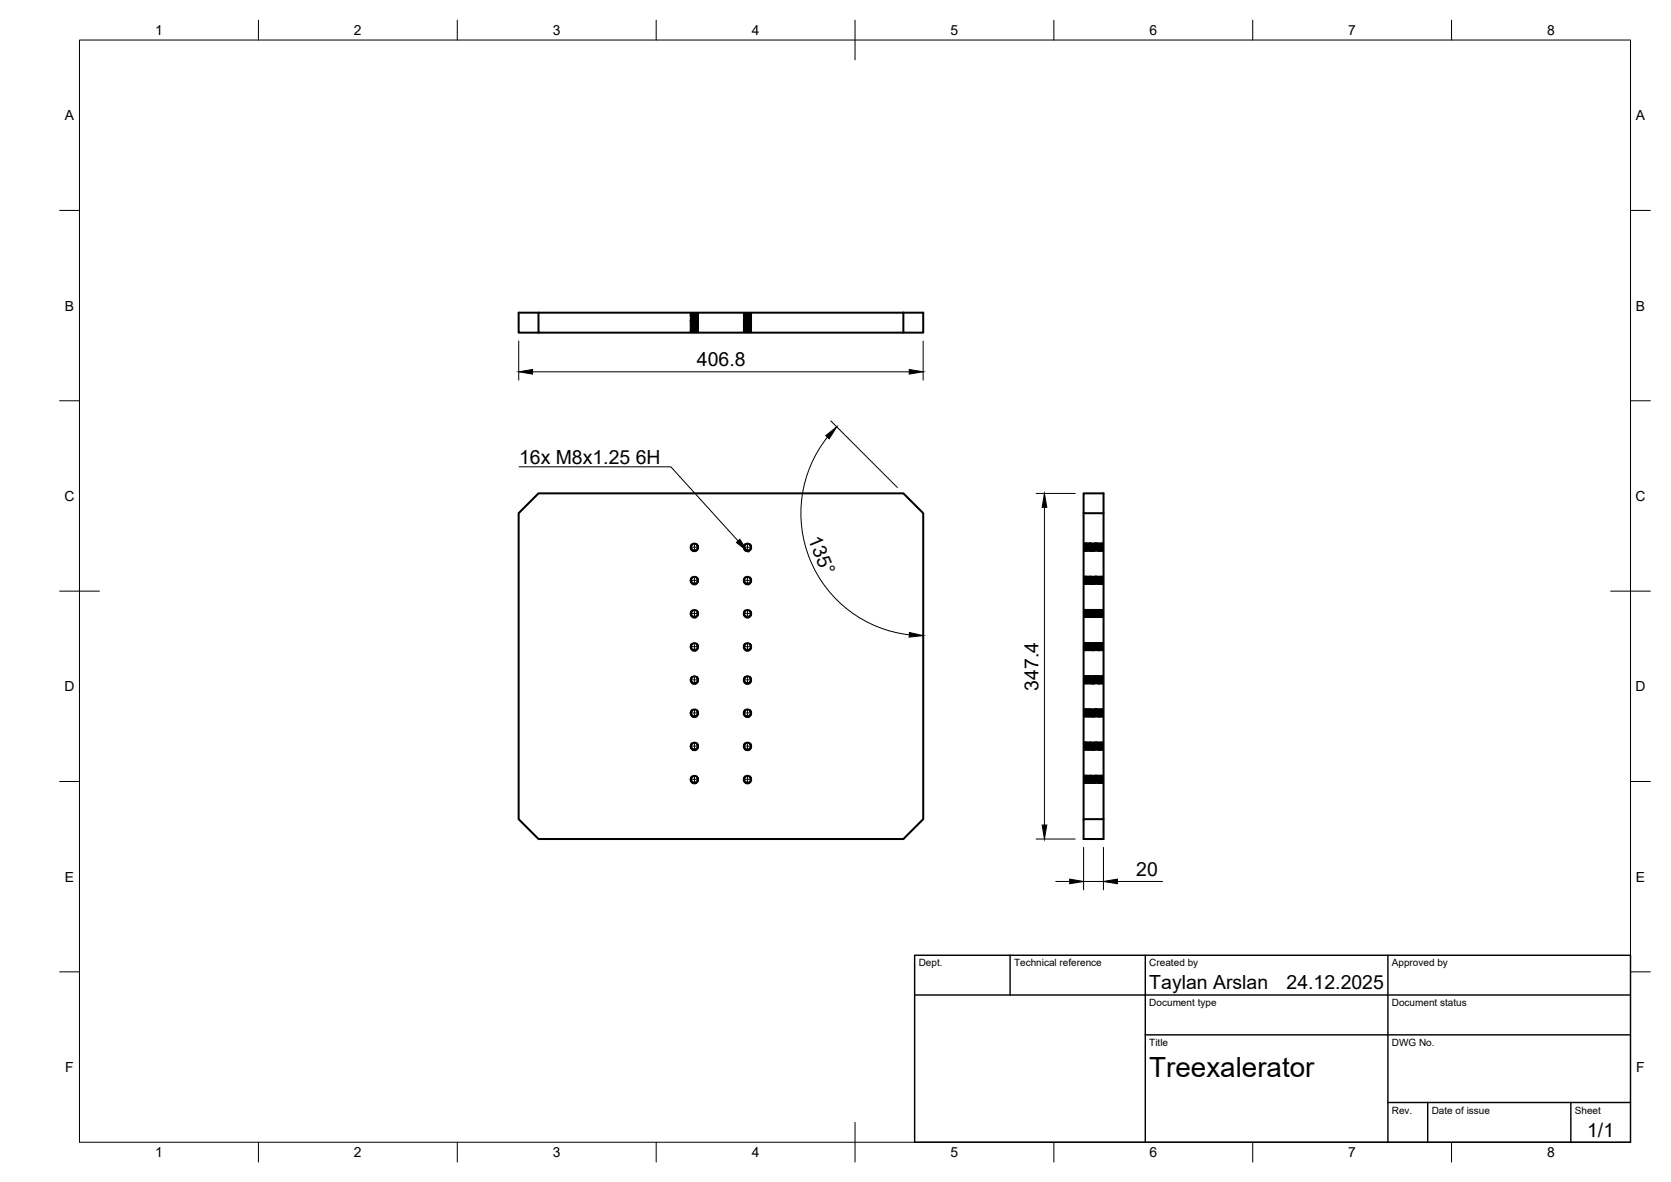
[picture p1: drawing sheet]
<svg xmlns="http://www.w3.org/2000/svg" width="420mm" height="297mm" viewBox="0 0 420 297" stroke-linecap="round" stroke-linejoin="round" font-family="sans-serif">
<defs><g id="words">
<text font-size="7" x="289" y="270.6">Treexalerator</text>
<g font-size="4.9">
<text x="175.2" y="92">406.8</text>
<text x="130.5" y="116.6">16x M8x1.25</text>
<text x="159.9" y="116.6">6H</text>
<text x="203.1" y="135.4" transform="rotate(68 203.1 135.4)">135°</text>
<text x="261.2" y="173.5" transform="rotate(-90 261.2 173.5)">347.4</text>
<text x="285.7" y="220.1">20</text>
<text x="289" y="248.5">Taylan Arslan</text>
<text x="323.5" y="248.5">24.12.2025</text>
<text x="399.1" y="285.7">1/1</text>
</g>
<g font-size="3.5">
<text x="39" y="8.8">1</text>
<text x="89" y="8.8">2</text>
<text x="139" y="8.8">3</text>
<text x="189" y="8.8">4</text>
<text x="239" y="8.8">5</text>
<text x="289" y="8.8">6</text>
<text x="339" y="8.8">7</text>
<text x="389" y="8.8">8</text>
<text x="16.3" y="30.2">A</text>
<text x="411.3" y="30.2">A</text>
<text x="16.3" y="78">B</text>
<text x="411.3" y="78">B</text>
<text x="16.2" y="125.9">C</text>
<text x="411.2" y="125.9">C</text>
<text x="16.2" y="173.7">D</text>
<text x="411.2" y="173.7">D</text>
<text x="16.3" y="221.6">E</text>
<text x="411.3" y="221.6">E</text>
<text x="16.4" y="269.4">F</text>
<text x="411.4" y="269.4">F</text>
<text x="39" y="290.8">1</text>
<text x="89" y="290.8">2</text>
<text x="139" y="290.8">3</text>
<text x="189" y="290.8">4</text>
<text x="239" y="290.8">5</text>
<text x="289" y="290.8">6</text>
<text x="339" y="290.8">7</text>
<text x="389" y="290.8">8</text>
</g>
<g font-size="2.5">
<text x="231" y="242.9">Dept.</text>
<text x="255" y="242.9">Technical reference</text>
<text x="289" y="242.9">Created by</text>
<text x="350" y="242.9">Approved by</text>
<text x="289" y="252.8">Document type</text>
<text x="350" y="252.8">Document status</text>
<text x="289" y="262.9">Title</text>
<text x="350" y="262.9">DWG No.</text>
<text x="350" y="279.9">Rev.</text>
<text x="360" y="279.9">Date of issue</text>
<text x="396" y="279.9">Sheet</text>
</g>
</g></defs>
<!-- layer: Visible -->
<g fill="none" stroke="#000" stroke-width=".51">
<path d="M135.4 78.6v5h91.7M227.1 78.6h-96.7v5h5M227.1 78.6h5v5h-5zM130.4 129l5-5h91.7l5 5v76.9l-5 4.9h-91.7l-5-4.9zM173.9 136.9l-.2 .9 .6 .7M173.9 136.9l-.1 .8 .2 .4 .5 .2h.4l.4-.4 .2-.4-.3-.6M175.2 136.9l.3 .6-.1 .5a.9 .9 0 0 1-1.1 .5M175.3 136.9l-.7-.3-.6 .3M187.3 136.9l-.3 .5 .1 .5a.92 .92 0 0 0 1.6 .2l.2-.5-.3-.7M187.3 136.9l-.2 .5 .1 .5 .6 .4h.5l.4-.5 .1-.4-.2-.5M188.6 136.9l-.7-.3-.6 .3M272.5 129v76.9"/>
<path d="M277.5 129h-5v-5h5v86.8h-5v-4.9h5M173.9 145.3l-.2 .8 .6 .7M173.9 145.3l-.1 .4v.5l.7 .5 .4-.1 .4-.4 .2-.4-.3-.5M174.3 146.8h.6M174.3 155.1a.93 .93 0 0 0 1.2-1l-.3-.5 .3 .6-.2 .5-.4 .2-.5 .1-.6-.5v-.5l.1-.4-.2 .8 .6 .8M175.2 145.3l.3 .4v.5l-.6 .6M175.3 145.3l-.7-.3-.6 .3M175.3 153.6l-.7-.3-.6 .3M187.2 153.7l-.1 .7 .4 .5 .6 .1 .5-.3 .2-.3-.2-.8 .2 .5v.6a.89 .89 0 0 1-.8 .5 .89 .89 0 0 1-.8-.5l-.2-.5zM187.3 145.3l-.3 .8 .3 .5 .4 .2M187.3 145.3l-.2 .5 .1 .4 .6 .5 .5-.1 .4-.4 .1-.5-.2-.4M187.7 146.8h.5"/>
<path d="M188.6 145.3l.2 .8-.2 .5-.4 .2M188.6 145.3l-.7-.3-.6 .3M188.6 153.6l-.7-.3-.6 .3M173.9 162l-.2 .8 .6 .7M173.9 178.6l-.2 .8 .6 .8M173.9 162l-.1 .8 .2 .3 .5 .3 .5-.2 .3-.3 .2-.4-.3-.5M173.9 178.6l-.1 .8 .2 .4 .5 .2 .4-.1 .4-.3 .2-.4-.3-.6M174.3 171.8a.91 .91 0 0 0 1.2-1.1l-.3-.4 .3 .5-.2 .4-.3 .4h-.7l-.5-.5 .1-.8-.2 .8 .6 .7M175.2 162l.3 .5-.1 .5a.9 .9 0 0 1-1.1 .5M175.2 178.6l.3 .6-.1 .4a.9 .9 0 0 1-1.1 .5M175.3 161.9l-.7-.3-.6 .3M175.3 170.3l-.7-.3-.6 .3"/>
<path d="M175.3 178.6l-.7-.3-.6 .3M187.3 170.3l-.2 .7 .3 .5 .7 .2 .5-.3 .2-.4-.2-.7 .2 .4v.6a.87 .87 0 0 1-1.5 .2l-.3-.5zM187.3 178.6l-.3 .6 .1 .4a.9 .9 0 0 0 1.6 .2l.2-.6-.3-.6M187.3 162l-.3 .5 .1 .5a.89 .89 0 0 0 .8 .5 .89 .89 0 0 0 .8-.4l.1-.7-.2-.4M187.3 162l-.2 .4 .1 .5 .7 .5 .5-.2 .3-.4 .1-.4-.2-.4M187.3 178.6l-.2 .8 .3 .4 .4 .2 .5-.1 .4-.4 .1-.4-.2-.5M188.6 178.6l-.7-.3-.6 .3M188.6 170.3l-.7-.3-.6 .3M188.6 161.9l-.7-.3-.6 .3M173.9 187l-.2 .8 .6 .7M173.9 187l-.1 .3v.6l.7 .4h.4l.4-.4 .2-.4-.3-.5M174.3 196.8l-.5-.4-.1-.3 .2-.8-.1 .7 .4 .6 .6 .1 .5-.4 .2-.5-.3-.5 .3 .6-.1 .4a.9 .9 0 0 1-1.1 .5"/>
<path d="M174.3 188.5h.6M175.2 187l.3 .4v.5l-.6 .6M175.3 195.3l-.7-.3-.6 .3M175.3 186.9l-.7-.3-.6 .3M187.2 195.4l-.1 .6 .3 .5 .6 .2 .6-.3 .2-.4-.2-.7 .2 .4v.6a.9 .9 0 0 1-1.6 .1l-.2-.5zM187.3 187l-.3 .8 .3 .4 .4 .3M187.3 187l-.2 .4 .1 .5 .6 .4 .6-.1 .3-.3 .1-.5-.2-.4M187.7 188.5h.5M188.6 187l.2 .8-.6 .7M188.6 186.9l-.7-.3-.6 .3M188.6 195.3l-.7-.3-.6 .3"/>
</g>
<!-- layer: Hidden -->
<g fill="none" stroke="#000" stroke-width=".25">
<path d="M173.6 79.3l.2 .1-.2 .2 .2 .2 1.7-.2h-.7M173.6 79h.1M173.6 79.3h.1M173.6 79l.2 .1-.2 .2M173.7 78.6l-.1 .1 .2 .2-.2 .1M173.8 79.8l-.2 .1 .2 .1-.2 .2M173.8 78.8l1.7 .1-1.9 .1 1.1-.1M173.9 80l1.7 .1h-.6M173.9 79.1l1.6 .1-.8 .1M173.9 78.6l1.6 .1-1.3 .1M174 79.4l1.5 .2h-1M174.2 79.8h1.2l-1 .2 1.2 .1h-1.1"/>
<path d="M174.3 78.6h-.7l1.7 .2M174.4 79.7l1.2 .1h-1.1M174.5 78.9l1 .1-1.4 .1M174.6 79.3h.9l-1.6 .1M174.9 78.6l-1.3 .1 1.2 .1M174.9 79.7h.7l-1.7 .1M174.9 79.4l.7 .1-1.7 .1M174.9 79.9l.6 .1-1.7 .1h.1M175.2 78.6h.3l-.5 .1M175.3 79.2l-1.7 .1h.7M175.3 78.9l-1.7 .1h.7M175.5 79.4h.1l-2 .2h.1"/>
<path d="M175.5 79.1h.1l-2 .2h.1M175.5 79.2l.1 .2M175.5 78.6l.1 .2M175.6 78.8h.1M175.6 78.8l-.2 .2 .2 .1-.2 .2M175.6 79.4v.1M175.6 79.7v.1M175.6 79.5l-.2 .1 .2 .1M175.6 79.8l-.2 .1 .2 .2M186.9 79h.1M186.9 79.3h.1M186.9 79.3l.2 .1"/>
<path d="M186.9 79l.2 .1M187 78.6l-.1 .1 .2 .1 1.7 .1-1.9 .1 1.2-.1M187.1 78.8v.1M187.1 79.1v.1M187.1 79.4v.1M187.1 79.5l-.2 .1 .2 .1M187.1 79.8l-.2 .1 .2 .1M187.1 78.9l-.2 .1M187.1 79.2l-.2 .1M187.2 79.1l1.6 .1-.8 .1M187.2 80l1.8 .1h-.6M187.3 78.6l1.5 .1-1.2 .1"/>
<path d="M187.4 79.4l1.4 .2h-.9M187.5 79.8l1.3 .1-1.1 .1M187.7 78.6h-.8l1.8 .2M187.7 80l1.3 .1h-1.2M187.7 79.7l1.3 .1h-1.2M187.8 78.9l1 .1-1.4 .1M188 79.3h.8l-1.5 .1M188.1 79.6l.7 .1h-1.7M188.2 78.6l-1.3 .1 1.3 .1M188.3 79.7h.7l-1.7 .1M188.3 79.4l.7 .1-1.7 .1M188.3 79.9l.5 .1-1.7 .1h.2"/>
<path d="M188.6 78.6h.2l-.5 .1M188.6 79.2l-1.7 .1h.7M188.6 78.9l-1.7 .1h.7M188.8 79.2l.2 .2M188.8 79.4h.2l-2.1 .2h.2M188.8 79.1h.2l-2.1 .2h.2M188.9 78.6l-.1 .1 .2 .1M189 78.8h.1M189 78.8l-.2 .1 .2 .2-.2 .2M189 79.4v.1M189 79.7v.1M189 79.5l-.2 .1 .2 .1"/>
<path d="M189 79.8l-.2 .1 .2 .2M173.6 80.2h.1M173.6 80.5h.1M173.6 80.8v.1M173.6 81.2h.1M173.6 81.2l.2 .1-.2 .2M173.6 81.8h.1M173.6 82.1h.1M173.6 82.4h.1M173.6 82.7h.1M173.6 83v.1M173.6 83.3v.1"/>
<path d="M173.6 83.4l.2 .1-.1 .1M173.6 83.1h.2l-.2 .2M173.6 82.7l.2 .2-.2 .1M173.6 82.4l.2 .1-.2 .2M173.6 82.1l.2 .1-.2 .2M173.6 81.8l.2 .1-.2 .2M173.6 81.5l.2 .1-.2 .2M173.6 80.9l.2 .1-.2 .1M173.6 80.5l.2 .2-.2 .1M173.6 80.2l.2 .1-.2 .2M173.7 82.4l1.9 .2h-.4M173.7 82.1l1.9 .2h-.4"/>
<path d="M173.8 80.5h-.2l1.9 .2M173.8 80.2h-.2l1.9 .2M173.9 80.2l1.7 .2h-.6M174 82.7h-.4l2 .2M174 82.4h-.4l2 .2M174.2 83.5l-.4 .1h.1M174.2 82.2h1.4l-1 .1M174.2 81.9l1.4 .1h-1M174.3 80.1l1.2 .1-1.3 .1M174.3 80.8h-.7l1.6 .1M174.3 80.5h-.7l1.6 .2M174.4 83.2l-.6 .1 1.6 .1"/>
<path d="M174.4 82.6l-.6-.1 1.7-.1 .1 .2-.2 .1 .2 .2-.2 .1 .2 .2-.1 .2M174.5 83h-.9l1.4 .1M174.5 82.7h-.9l1.4 .1M174.5 80.4l1 .1-1.5 .1M174.5 82.9h-.7l1.5 .2M174.6 80.7l.9 .1-1.6 .1M174.7 82.5l-.9 .1 1.4 .1M174.8 81.9h.8l-1.5 .1M174.8 81.6h.8l-1.5 .2M174.8 81.1h.7l-1.7 .2M174.9 82.2l-1.1 .1 1.2 .1M174.9 81.1l-1.3 .1h1"/>
<path d="M174.9 80.8l-1.3 .1h1M175 83.4l-1.2 .1 1.4 .1M175 81.4h.5l-1.7 .2h.1M175 81.9l-1.2 .1 1.1 .1M175 83.2l-1.4 .1 .9 .1M175 83h-1.4l.9 .1M175.1 80.2l.4 .1-1.7 .1 .3 .1M175.1 83l-1.3 .1 .9 .1M175.1 81.7l.4 .1-1.7 .1h.3M175.2 83.5h.4l-.7 .1M175.2 81.6l-1.4 .1 .9 .1M175.2 80.5l.3 .1-1.7 .1 .4 .1"/>
<path d="M175.3 82.7l-1.5 .1 .8 .1M175.3 82l.2 .1-1.7 .1 .5 .1M175.3 81.6h.3l-2 .2M175.3 81.3h.3l-2 .2M175.3 81.2l-1.5 .2h.7M175.4 81.3l-1.8 .2h.5M175.4 81.1l-1.8 .1h.5M175.4 80.9l-1.6 .1 .6 .1M175.4 83.4l.2 .1-.1 .1M175.5 80.8l.1 .5-.2 .1 .2 .2M175.6 83.5l-1.3 .1M175.6 83.2l-2 .2h.3"/>
<path d="M175.6 80.1h.1M175.6 80.4h.1M175.6 80.4l-.2 .2 .2 .1-.2 .1M175.6 81.6h.1M175.6 81.9v.1M175.6 82l-.2 .1 .2 .2-.2 .1M175.6 80.1l-.2 .1 .2 .2M175.6 81.6l-.2 .2 .2 .1M186.9 80.2h.1M186.9 80.5h.1M186.9 80.8v.1M186.9 81.2h.1"/>
<path d="M186.9 81.8h.1M186.9 82.1h.1M186.9 82.4h.1M186.9 82.7h.1M186.9 83v.1M186.9 83.3v.1M186.9 83.4l.2 .1M186.9 83.1h.2M186.9 82.7l.2 .2M186.9 82.4l.2 .1M186.9 82.1l.2 .1M186.9 81.8l.2 .1"/>
<path d="M186.9 81.5l.2 .1M186.9 80.9l.2 .1M186.9 80.5l.2 .2M186.9 80.2l.2 .1M187 82.4l2 .2h-.5M187 82.1l2 .2h-.5M187.1 80v.1M187.1 80.3v.1M187.1 80.7h.1M187.1 81v.1M187.1 81.3v.1M187.1 81.6v.1"/>
<path d="M187.1 81.9v.1M187.1 82.2v.1M187.1 82.5v.1M187.1 82.8v.1M187.1 83.1v.1M187.1 83.5v.1M187.1 81.4l-.2 .1M187.1 83.6h-.1M187.1 80.1l-.2 .1M187.1 80.4l-.2 .1M187.1 80.7l-.2 .1M187.1 81.1h-.2"/>
<path d="M187.1 81.7l-.2 .1M187.1 82l-.2 .1M187.1 82.3l-.2 .1M187.1 82.6l-.2 .1M187.1 82.9l-.2 .1M187.1 83.2l-.2 .1M187.2 80.5h-.3l2 .2M187.2 80.2h-.3l2 .2M187.2 80.2l1.8 .2h-.6M187.3 82.7h-.4l2 .2M187.3 82.4h-.4l2 .2M187.6 83.5l-.5 .1h.2"/>
<path d="M187.6 82.2h1.4l-1 .1M187.6 81.9l1.4 .1h-1M187.7 80.1l1.1 .1-1.3 .1M187.7 80.8h-.8l1.6 .1M187.7 80.5h-.8l1.6 .2M187.8 82.6l-.7-.1 1.7-.1 .2 .2-.2 .1 .2 .2-.2 .2 .2 .1-.2 .2-1.7-.2h.6M187.9 83h-1l1.5 .1M187.9 82.7h-1l1.5 .1M187.9 80.4l.9 .1-1.4 .1M187.9 82.9h-.8l1.6 .2M188 80.7l.8 .1-1.6 .1M188 82.5l-.9 .1 1.4 .1"/>
<path d="M188.1 81.9h.9l-1.5 .1M188.1 81.6h.9l-1.5 .2M188.2 81.1h.6l-1.9 .1M188.2 82.2l-1.1 .1 1.3 .1M188.2 81.1h-1.3l1.1 .1M188.2 80.8l-1.3 .1h1.1M188.3 83.4l-1.2 .1 1.5 .1M188.3 81.4h.5l-1.7 .2h.2M188.4 81.9l-1.3 .1 1.1 .1M188.4 83.2l-1.5 .1 .9 .1M188.4 83h-1.5l.9 .1M188.4 80.2l.4 .1-1.7 .1 .3 .1"/>
<path d="M188.5 83l-1.4 .1 1 .1M188.5 81.7l.3 .1-1.7 .1h.4M188.5 83.5h.5l-.8 .1M188.5 81.6l-1.4 .1 .9 .1M188.6 80.5l.2 .1-1.7 .1 .5 .1M188.6 82.7l-1.5 .1 .8 .1M188.6 82l.2 .1-1.7 .1 .5 .1M188.7 81.6h.3l-2.1 .2M188.7 81.3h.3l-2.1 .2M188.7 81.2l-1.6 .2h.8M188.8 81.3l-1.9 .2h.6M188.8 81.1l-1.9 .1h.6"/>
<path d="M188.8 80.9l-1.7 .2h.6M188.8 80.9l.2 .1-.2 .1 .2 .2-.2 .2 .2 .1M188.8 83.4l.2 .1-.1 .1M188.8 80.8v.1M188.9 83.5l-1.2 .1M188.9 83.2l-2 .2h.4M189 80.1h.1M189 80.4h.1M189 80.4l-.2 .1 .2 .2-.2 .1M189 81.6h.1M189 81.9v.1M189 82l-.2 .1 .2 .1-.2 .2"/>
<path d="M189 80.1l-.2 .1 .2 .2M189 81.6l-.2 .2 .2 .1M174 136.6l-.2 .3-.2 .6 .2 .6 .5 .4M175.2 136.6l.4 .5v.5l-.2 .5-.5 .4M187.4 136.6l-.4 .5-.1 .5 .3 .5 .5 .4M188.5 136.6l.3 .3 .2 .6-.3 .6-.5 .4M272.5 138.5h.1M272.5 137.6v-1l.1 1.7 .1-.7M272.5 137.3v1.2l.1-1.2M272.6 136.5h.1M272.6 136.5l-.1 .1M272.6 136.5l.2 .2 .1-.2"/>
<path d="M272.6 136.9l.2 1.6-.1-1.9-.1 1.3M272.6 138.3l.2 .2M272.7 136.8l.1 1.7v-.7M272.7 138.3l-.2 .2M272.8 138.5h.1M272.8 138.5l.1-.2 .2 .2M272.9 136.8l.1 1.5v-.8M272.9 136.6v-.1l.2 2v-.2M272.9 136.7v-.2l.2 2v-.1M272.9 136.5h.1M272.9 137.7l.1-1.1 .2 1.4M272.9 136.5l.2 .2 .1-.2"/>
<path d="M273.1 138.5h.1M273.1 138.5l.1-.2 .2 .2 .2-.2 .1 .2M273.2 137.1v-.6l.1 1.7M273.2 137l.1 1.3 .1-1M273.2 137.2l.1-.7 .1 1.6M273.2 136.5h.1M273.3 136.5l.1 .2 .1-.2M273.3 137.6l.1-1 .1 1.5M273.4 138.5h.1M273.5 137.7v-1.2l.1 1.2M273.5 136.5h.1M273.6 136.5l.1 .2 .2-.2"/>
<path d="M273.6 137.4l.1-.8 .1 1.6M273.7 137.6l-.1-1.1-.1 1.2M273.7 137.1l-.1 1.2-.1-1.1M273.7 138.5h.1M273.7 138.5l.1-.2 .2 .2M273.9 136.5h.1M273.9 136.5l.2 .2 .1-.2M273.9 137.1v-.6l-.2 1.7M273.9 137.3l.1-.7 .2 1.7M273.9 137.1v-.6l-.1 1.7M274 137l-.1 1.3-.1-1M274 138.5h.1"/>
<path d="M274.2 136.5h.1M274.2 136.6v-.1l-.2 2v-.2M274.2 136.5l.2 .2 .1-.2M274.2 136.5l-.2 2v-.3M274.2 138.3l.1 .2M274.2 137.1l.1-.5 .1 1.7 .1-.2M274.2 138.3l-.2 .2M274.3 138.5h.1M274.3 136.8l-.1 1.5v-.8M274.4 138.5v-.2l.2 .2M274.4 136.9l-.1 1.6v-.7M274.5 136.9l-.1 1.6-.1-.8"/>
<path d="M274.5 136.5h.1M274.5 136.5l.2 .1M274.6 137.3v1.2l.1-1.1M274.6 137.2l.1 1.3v-1M274.6 136.9v-.3l.2 1.7v-.3M274.6 138.5h.1M274.7 136.7l-.1 1.6-.1-.7M274.7 138.5l.1-.2 .2 .2 .2-.2 .1 .2M274.7 136.7l.1-.2 .1 .2M274.8 136.7l.2 1.8v-.6M274.8 136.7l.2 1.8v-.5M274.9 136.8v-.2l.2 1.7v-.5"/>
<path d="M275 138.5h.1M275 136.8v-.2l-.1 1.7-.1-.5M275.1 136.7v-.2l.2 2M275.1 136.8v-.3l.2 2M275.3 136.7l.1 1.6 .1-.7M275.3 138.5h.1M275.3 138.5l.1-.2 .2 .2M275.4 137.3v-.8l.1 1.5M275.4 136.9l-.1-.3-.1 1.7-.1-.3M275.4 137.4v-.9l.1 1.5M275.6 138.5h.1M275.6 136.8l.1 1.5 .1-.8"/>
<path d="M275.6 138.5l.1-.2 .2 .2M275.7 137.1l-.1-.5-.1 1.7-.1-.2M275.7 136.5l-.2 .2-.1-.2-.5 .1M275.7 136.5h.1M275.8 136.5l.1 .2 .1-.2M275.8 137.5l-.1-1-.1 1.3M275.8 137.4v-.9l-.1 1.4M275.9 138.5h.1M275.9 137l.1 1.3 .1-1M275.9 138.5l.1-.2 .2 .2 .1-.2 .2 .2 .1-.2 .3 .2 .4-.2 .2 .2M276 137.3l-.1-.7-.1 1.7M276.1 136.5h.1"/>
<path d="M276.1 136.5l.1 .2 .2-.2M276.1 137l-.1-.5-.1 1.8M276.1 136.9v-.4l-.2 1.9M276.2 138.5h.1M276.2 137.1l.1 1.2 .1-1.1M276.3 137.4v-.8l-.2 1.6M276.4 136.5l-.2 2v-.3M276.4 136.5l.1 .2M276.4 136.6l-.2 1.9v-.4M276.5 138.5h.1M276.6 137l-.1 1.5-.1-.9M276.6 137.1l-.1 1.4v-.9"/>
<path d="M276.6 137.6v-1l-.1 1.5M276.7 137.1l.1 1.4 .1-1M276.8 137l.1 1.5v-.9M276.8 137l-.2 1.3v-1M276.8 138.5h.1M277 137.7l-.1-1.1-.1 1.4M277 136.6l.1 1.9 .1-.4M277 136.5l-.5 .1M277 136.5l.5 .1M277 136.5l.2 2v-.3M277.1 136.8l-.1 1.5-.1-.8M277.1 137.8l.1-1.2 .1 1.3"/>
<path d="M277.1 138.5h.1M277.3 136.9v-.4l.2 2M277.3 137v-.5l.2 2M277.4 137.6v-1l-.1 1.7-.1-.7M277.5 138.5h.1M174 145l-.3 .3-.1 .6 .2 .6 .5 .3M174 153.3l-.4 .5v.6l.2 .4 .5 .4M175.2 145l.4 .5v.4l-.2 .6-.5 .3M175.2 153.3l.4 .5v.6l-.2 .4-.5 .4M187.4 145l-.4 .5-.1 .4 .3 .6 .5 .3M187.4 153.3l-.4 .5-.1 .6 .3 .4 .5 .4M188.5 145l.3 .3 .2 .6-.3 .6-.5 .3"/>
<path d="M188.5 153.3l.4 .5 .1 .6-.3 .4-.5 .4M272.5 146v-1l.1 1.7 .1-.7M272.5 154.3v-1l.1 1.7 .1-.7M272.5 145.6v1.2M272.5 153.9v1.3l.1-1.2M272.6 145.7l-.1 1.1M272.6 144.8l-.1 .2M272.6 144.8h.1M272.6 153.1l-.1 .2M272.6 153.1h.1M272.6 144.8l.1 .2 .2-.2M272.6 153.1l.1 .2 .2-.2"/>
<path d="M272.6 145.2l.2 1.6-.1-1.8-.1 1.2M272.6 153.6l.2 1.6-.1-1.9-.1 1.2M272.6 146.7l.5 .1M272.6 155l.5 .2M272.7 145.1l.1 1.7v-.6M272.7 153.5l.1 1.7v-.7M272.7 146.7l-.2 .1M272.7 155l-.2 .2M272.9 145.2l.1 1.5v-.9M272.9 153.5l.1 1.5v-.9M272.9 144.9v-.1l.2 2v-.2M272.9 153.3l.2 1.9v-.2"/>
<path d="M272.9 145v-.2l.2 2v-.1M272.9 153.3v-.2l.2 2.1v-.1M272.9 144.8h.1M272.9 153.1h.1M272.9 146.1l.1-1.1 .2 1.3M272.9 154.4l.1-1.1 .2 1.3M272.9 144.8l.1 .2 .2-.2M272.9 153.1l.1 .2 .2-.2M273.1 146.8h.1M273.1 155.2h.1M273.1 146.8l.1-.1 .2 .1M273.1 155.2l.1-.2 .2 .2"/>
<path d="M273.2 145.5v-.7l.1 1.7M273.2 145.3l.1 1.4 .1-1M273.2 153.8v-.7l.1 1.8M273.2 153.7l.1 1.3 .1-1M273.2 145.5l.1-.7 .1 1.7M273.2 153.9l.1-.8 .1 1.7M273.2 144.8h.1M273.2 153.1h.1M273.3 144.8l.1 .2 .1-.2M273.3 153.1l.1 .2 .1-.2M273.3 145.9l.1-.9 .1 1.4M273.3 154.2l.1-.9 .1 1.5"/>
<path d="M273.4 146.8h.1M273.4 155.2h.1M273.5 146v-1.2l.1 1.2M273.5 154.3v-1.2l.1 1.2M273.5 145.5l.1 1.2 .1-1.2M273.5 153.8l.1 1.2 .1-1.2M273.5 144.8h.1M273.5 153.1h.1M273.6 144.8l.1 .2 .2-.2M273.6 153.1l.1 .2 .2-.2M273.6 145.7l.1-.7 .1 1.6M273.6 154.1l.1-.8 .1 1.6"/>
<path d="M273.7 145.9l-.1-1.1-.1 1.3M273.7 154.2l-.1-1.1-.1 1.3M273.9 144.8h.1M273.9 153.1h.1M273.9 144.8l.1 .2 .2-.2M273.9 153.1l.1 .2 .2-.2M273.9 145.5v-.7l-.2 1.7M273.9 145.6l.1-.6 .2 1.6M273.9 153.8v-.7l-.2 1.8M273.9 153.9l.1-.6 .2 1.6M273.9 145.4v-.6l-.1 1.8M273.9 153.7v-.6l-.1 1.8"/>
<path d="M274 145.3l-.1 1.4-.1-1M274 153.7l-.1 1.3-.1-1M274.2 144.8h.1M274.2 153.1h.1M274.2 144.9v-.1l-.2 2v-.2M274.2 153.3v-.2l-.2 2.1v-.2M274.2 144.8l.1 .2 .2-.2M274.2 153.1l.1 .2 .2-.2M274.2 144.9l-.2 1.9v-.2M274.2 153.2l-.2 2v-.3M274.2 146.7l.4 .1M274.2 155l.4 .2"/>
<path d="M274.2 145.4l.1-.4 .1 1.7 .1-.3M274.2 153.7l.1-.4 .1 1.7 .1-.2M274.2 146.7l-.2 .1-.5-.1-.1 .1M274.2 155l-.2 .2-.5-.2-.1 .2M274.3 145.2l-.1 1.5v-.9M274.3 153.5l-.1 1.5v-.9M274.4 145.2l-.1 1.6v-.7M274.4 153.6l-.1 1.6v-.7M274.5 145.3l-.1 1.5-.1-.7M274.5 153.6l-.1 1.6-.1-.8M274.5 144.8h.1M274.5 153.1h.1"/>
<path d="M274.5 144.8l.4 .2M274.5 153.1l.2 .2M274.6 145.6v1.2l.1-1.1M274.6 153.9v1.3l.1-1.1M274.6 145.5l.1 1.3v-1M274.6 145.3v-.3l.2 1.7v-.4M274.6 153.8l.1 1.4v-1.1M274.6 153.6v-.3l.2 1.7v-.4M274.6 146.8h.1M274.6 155.2h.1M274.7 145l-.1 1.7-.1-.7M274.7 153.3l-.1 1.7-.1-.7"/>
<path d="M274.7 146.8l.1-.1 .2 .1M274.7 155.2l.1-.2 .2 .2M274.7 153.3l.1-.2 .1 .2M274.8 145.1l.1 1.7 .1-.5M274.8 153.4l.2 1.8v-.6M274.8 145l.2 1.8v-.5M274.8 153.3l.2 1.9v-.5M274.9 145.1v-.1l.2 1.7v-.6M274.9 153.4v-.1l.2 1.7v-.5M275 146.8h.1M275 155.2h.1M275 146.8l.1-.1 .2 .1"/>
<path d="M275 155.2l.1-.2 .2 .2M275 145.1v-.1l-.1 1.7-.1-.6M275 153.4v-.1l-.2 1.7v-.5M275.1 145.1v-.3l.2 2M275.1 153.4v-.3l.2 2.1-.2-2.1v.4M275.3 145l.1 1.7 .1-.7M275.3 153.3l.1 1.7 .1-.7M275.3 146.8h.1M275.3 155.2h.1M275.3 146.8l.1-.1 .5 .1M275.3 155.2l.1-.2 .5 .2M275.4 145.6v-.8l.1 1.6"/>
<path d="M275.4 145.3l-.1-.3-.1 1.7-.1-.4M275.4 154v-.9l.1 1.6M275.4 153.6l-.1-.3-.1 1.7-.1-.4M275.4 145.7l.1-.9v1.5M275.4 154l.1-.9v1.5M275.6 145.2l.1 1.5 .1-.9M275.6 153.5l.1 1.5 .1-.9M275.7 145.4l-.1-.4-.1 1.7-.1-.3M275.7 153.7l-.1-.4-.1 1.7-.1-.2M275.7 144.8l-.1 .2-.2-.2-.5 .2M275.7 144.8h.1M275.7 153.1l-.1 .2-.2-.2-.5 .2"/>
<path d="M275.7 153.1h.1M275.8 144.8l.1 .2 .1-.2M275.8 153.1l.1 .2 .1-.2M275.8 145.8l-.1-1-.1 1.3M275.8 154.2l-.1-1.1-.1 1.4M275.8 145.8v-1l-.1 1.4M275.8 154.1v-1l-.1 1.4M275.9 146.8h.1M275.9 155.2h.1M275.9 145.3l.1 1.4 .1-1M275.9 153.7l.1 1.3 .1-1M275.9 146.8l.1-.1 .2 .1"/>
<path d="M275.9 155.2l.1-.2 .2 .2M276 145.6l-.1-.6-.1 1.6M276 153.9l-.1-.6-.1 1.6M276.1 144.8h.1M276.1 153.1h.1M276.1 144.8l.1 .2 .2-.2M276.1 153.1l.4 .2M276.1 145.3l-.1-.5-.1 1.9M276.1 153.6l-.1-.5-.1 1.9M276.1 145.2v-.4l-.2 2M276.1 153.6v-.5l-.2 2M276.2 146.8h.1"/>
<path d="M276.2 155.2h.1M276.2 145.5l.1 1.2 .1-1.2M276.2 153.8l.1 1.2 .1-1.2M276.2 146.8l.1-.1 .2 .1M276.2 155.2l.1-.2 .2 .2M276.3 145.7l-.1-.7-.1 1.6M276.3 154.1l-.1-.8-.1 1.6M276.4 144.8l-.2 2v-.3M276.4 153.2l-.2 2v-.4M276.4 144.8l.1 .2M276.4 144.9l-.2 1.9v-.4M276.5 153.3l.2-.2 .1 .2 .2-.2 .5 .2"/>
<path d="M276.5 146.8h.1M276.5 155.2h.1M276.5 146.8l.1-.1 .2 .1M276.5 155.2l.1-.2 .2 .2M276.6 145.7v1l.2-1.3v1.4l.1-.8M276.6 154v1l.2-1.3 .1 1.5v-.9M276.6 145.4l-.1 1.4-.1-.8M276.6 153.7l-.1 1.5-.1-.9M276.6 145.4l-.1 1.4v-.9M276.6 145.9v-.9l-.1 1.4M276.6 153.8l-.1 1.4v-1M276.6 154.2v-.9l-.1 1.5"/>
<path d="M276.7 145.4l.1 1.4 .1-.9M276.7 153.8l.1 1.4 .1-1M276.8 146.8h.1M276.8 155.2h.1M276.9 146.8l.1-.1 .1 .1M276.9 155.2l.1-.2 .1 .2M277 146.1l-.1-1.1-.1 1.3M277 154.4l-.1-1.1-.1 1.3M277 144.9l.1 1.9 .1-.4M277 153.2l.1 2 .1-.4M277 144.8l.5 .2M277 144.8l-.5 .2"/>
<path d="M277 144.8l.2 2v-.3M277 153.2l.2 2v-.4M277.1 145.2l-.1 1.5-.1-.9M277.1 153.5l-.1 1.5-.1-.9M277.1 146.1l.1-1.1 .1 1.2M277.1 154.4l.1-1.1 .1 1.2M277.1 146.8h.1M277.1 155.2h.1M277.2 146.8l.1-.1 .2 .1M277.2 155.2l.1-.2 .2 .2M277.2 154.3l.1 .7 .1-1.7v1M277.3 145.2v-.4l.2 2"/>
<path d="M277.3 153.6v-.5l.2 2.1-.2-2.1v.5M277.3 145.3v-.5l.2 2M277.4 146v-1l-.1 1.7-.1-.7M277.5 146.8h.1M277.5 155.2h.1M174 161.6l-.4 .5v.6l.2 .5 .5 .3M174 170l-.2 .2-.2 .7 .2 .6 .5 .3M174 178.3l-.3 .4-.1 .5 .2 .6 .5 .4M175.2 161.7l.4 .4v.6l-.3 .5-.4 .3M175.2 170l.4 .5v.4l-.2 .6-.5 .3M175.2 178.3l.4 .5v.5l-.2 .5-.5 .4M187.4 161.6l-.4 .5-.1 .6 .3 .5 .5 .3"/>
<path d="M187.4 170l-.4 .5-.1 .4 .3 .6 .5 .3M187.4 178.3l-.4 .5-.1 .5 .3 .5 .5 .4M188.5 161.7l.4 .4 .1 .6-.3 .5-.5 .3M188.5 170l.3 .2 .2 .7-.3 .6-.5 .3M188.5 178.3l.3 .4 .2 .5-.3 .6-.5 .4M272.5 162.6v-.9l.1 1.7 .1-.8M272.5 170.9v-.9l.1 1.7 .1-.7M272.5 179.3v-1l.1 1.7 .1-.7M272.5 162.2v1.3M272.5 170.6v1.3l.1-1.2M272.5 178.9v1.3M272.6 162.3l-.1 1.2"/>
<path d="M272.6 179l-.1 1.2M272.6 161.5l-.1 .2M272.6 161.5h.1M272.6 169.8h.1M272.6 169.8l-.1 .2M272.6 178.1h.1M272.6 178.1l-.1 .2M272.6 161.5l.1 .2 .2-.2M272.6 169.8l.2 .2 .1-.2M272.6 178.1l.1 .2 .2-.2M272.6 161.9l.2 1.6-.1-1.8-.1 1.2M272.6 170.2l.2 1.7v-1.9l-.2 1.2"/>
<path d="M272.6 178.5l.2 1.7-.1-1.9-.1 1.3M272.6 163.4l.5 .1M272.6 171.7l.2 .2 .1-.2 .2 .2M272.7 161.8l.1 1.7v-.6M272.7 170.1l.1 1.8v-.7M272.7 178.5l.1 1.7v-.7M272.7 163.4l-.2 .1M272.7 171.7l-.2 .2M272.9 161.8l.1 1.6v-.9M272.9 170.2l.1 1.5v-.9M272.9 178.5l.1 1.5v-.9M272.9 161.6l.2 1.9v-.2"/>
<path d="M272.9 169.9v-.1l.2 2.1v-.3M272.9 178.3v-.2l.2 2.1v-.2M272.9 161.7v-.2l.2 2v-.1M272.9 170v-.2l.2 2.1v-.2M272.9 178.3v-.2l.2 2.1v-.1M272.9 161.5h.1M272.9 169.8h.1M272.9 178.1h.1M272.9 162.7l.1-1 .2 1.2M272.9 171.1l.1-1.1 .2 1.3M272.9 179.4l.1-1.1 .2 1.3M272.9 161.5l.1 .2 .2-.2"/>
<path d="M272.9 169.8l.2 .2 .1-.2M272.9 178.1l.1 .2 .2-.2M273.1 163.5h.1M273.1 171.9h.1M273.1 163.5l.1-.1 .2 .1M273.1 171.9l.1-.2 .2 .2M273.2 162.1v-.6l.1 1.7M273.2 162l.1 1.4 .1-1.1M273.2 170.5v-.7l.1 1.7M273.2 170.3l.1 1.4 .1-1M273.2 178.8v-.7l.1 1.8M273.2 178.7l.1 1.3 .1-1"/>
<path d="M273.2 162.2l.1-.7 .1 1.6M273.2 170.5l.1-.7 .1 1.7M273.2 178.9l.1-.8 .1 1.7M273.2 161.5h.1M273.2 169.8h.1M273.2 178.1h.1M273.3 161.5l.1 .2 .1-.2M273.3 169.8l.1 .2 .1-.2M273.3 178.1l.1 .2 .1-.2M273.3 162.6l.1-.9 .1 1.4M273.3 170.9l.1-.9 .1 1.4M273.3 179.2l.1-.9 .1 1.5"/>
<path d="M273.4 163.5h.1M273.4 171.9h.1M273.5 162.7v-1.2l.1 1.2M273.5 171v-1.2l.1 1.2M273.5 179.3v-1.2l.1 1.2M273.5 162.2l.1 1.2 .1-1.2M273.5 178.8l.1 1.2 .1-1.2M273.5 161.5h.1M273.5 169.8h.1M273.5 178.1h.1M273.6 161.5l.1 .2 .2-.2M273.6 169.8l.1 .2 .2-.2"/>
<path d="M273.6 178.1l.1 .2 .2-.2M273.6 162.4l.1-.7 .1 1.6M273.6 170.7l.1-.7 .1 1.6M273.6 179.1l.1-.8 .1 1.6M273.7 162.6l-.1-1.1-.1 1.2M273.7 170.9l-.1-1.1-.1 1.3M273.7 179.3l-.1-1.2-.1 1.3M273.7 170.5l-.1 1.2-.1-1.2M273.9 161.5h.1M273.9 169.8h.1M273.9 178.1h.1M273.9 161.5l.1 .2 .2-.2"/>
<path d="M273.9 169.8l.2 .2 .1-.2M273.9 178.1l.1 .2 .2-.2M273.9 162.1v-.6l-.2 1.7M273.9 162.2l.1-.5 .2 1.6M273.9 170.5v-.7l-.2 1.7M273.9 170.6l.1-.6 .2 1.6M273.9 178.8v-.7l-.2 1.8M273.9 178.9l.1-.6 .2 1.6M273.9 162.1v-.6l-.1 1.8M273.9 170.4v-.6l-.1 1.8M273.9 178.7v-.6l-.1 1.8M274 162l-.1 1.4-.1-1.1"/>
<path d="M274 170.3l-.1 1.4-.1-1M274 178.7l-.1 1.3-.1-1M274.2 161.5h.1M274.2 169.8h.1M274.2 178.1h.1M274.2 161.6v-.1l-.2 2v-.2M274.2 169.9v-.1l-.2 2.1v-.3M274.2 178.3v-.2l-.2 2.1v-.2M274.2 161.5l.1 .2 .2-.2M274.2 169.8l.2 .2 .1-.2M274.2 178.1l.1 .2 .2-.2M274.2 161.5l-.2 2v-.3"/>
<path d="M274.2 169.9l-.2 2v-.3M274.2 178.2l-.2 2v-.3M274.2 163.4l.4 .1M274.2 171.7l.1 .2 .2-.2 .1 .2M274.2 162.1l.1-.4 .1 1.7 .1-.3M274.2 170.4l.1-.4 .1 1.7 .1-.2M274.2 178.8l.1-.5 .1 1.7 .1-.2M274.2 163.4l-.2 .1-.5-.1-.1 .1M274.2 171.7l-.2 .2-.1-.2-.2 .2-.2-.2-.1 .2M274.3 161.8l-.1 1.6v-.9M274.3 170.2l-.1 1.5v-.9M274.3 178.5l-.1 1.5v-.8"/>
<path d="M274.4 161.9l-.1 1.6v-.7M274.4 170.2l-.1 1.7v-.8M274.4 178.5l-.1 1.7v-.7M274.5 162l-.1 1.5-.1-.8M274.5 170.3l-.1 1.6-.1-.8M274.5 178.6l-.1 1.6-.1-.8M274.5 161.5h.1M274.5 169.8h.1M274.5 178.1h.1M274.5 161.5l.2 .2M274.5 169.8l.2 .2 .1-.2 .1 .2M274.5 178.1l.2 .2"/>
<path d="M274.6 162.2v1.3l.1-1.1M274.6 170.6v1.3l.1-1.2M274.6 178.9v1.3l.1-1.1M274.6 162.2l.1 1.3v-1M274.6 161.9v-.2l.2 1.7v-.5M274.6 170.5l.1 1.4v-1.1M274.6 170.3v-.3l.2 1.7v-.4M274.6 178.9l.1 1.3v-1.1M274.6 178.6v-.3l.2 1.7v-.4M274.6 163.5h.1M274.6 171.9h.1M274.7 161.7l-.1 1.7-.1-.8"/>
<path d="M274.7 170l-.1 1.7-.1-.7M274.7 178.4l-.1 1.6-.1-.7M274.7 163.5l.1-.1 .2 .1M274.7 171.9l.1-.2 .2 .2M274.7 161.7l.1-.2 .1 .2M274.7 178.3l.1-.2 .1 .2M274.8 161.7l.2 1.8v-.6M274.8 170.1l.2 1.8v-.6M274.8 178.4l.1 1.8 .1-.6M274.8 161.7l.2 1.8v-.5M274.8 170l.2 1.9v-.5M274.8 178.3l.2 1.9v-.5"/>
<path d="M274.9 161.8l.2 1.6v-.6M274.9 170.1l.2 1.6v-.6M274.9 178.4v-.1l.2 1.7v-.5M275 163.5h.1M275 171.9h.1M275 163.5l.1-.1 .2 .1M275 171.9l.1-.2 .2 .2M275 161.8l-.2 1.6v-.6M275 170.1l-.1 1.6-.1-.6M275 178.4v-.1l-.1 1.7-.1-.5M275.1 161.7v-.2l.2 2M275.1 170.1v-.3l.2 2"/>
<path d="M275.1 178.4v-.3l.2 2M275.1 161.8v-.3l.2 2M275.1 170.2v-.4l.2 2M275.1 178.5v-.4l.2 2.1M275.3 161.7l.1 1.7 .1-.8M275.3 170l.1 1.7 .1-.7M275.3 178.4l.1 1.6 .1-.7M275.3 163.5h.1M275.3 171.9h.1M275.3 163.5l.1-.1 .5 .1M275.3 171.9l.1-.2 .2 .2 .2-.2 .1 .2M275.4 162.3v-.8l.1 1.5"/>
<path d="M275.4 161.9l-.1-.2-.1 1.7-.1-.5M275.4 170.6v-.8l.1 1.6M275.4 170.3l-.1-.3-.1 1.7-.1-.4M275.4 179v-.9l.1 1.6M275.4 178.6l-.1-.3-.1 1.7-.1-.4M275.4 162.4v-.9l.1 1.5M275.4 170.7v-.9l.1 1.5M275.4 179l.1-.9v1.5M275.6 161.8l.1 1.6 .1-.9M275.6 170.2l.1 1.5 .1-.9M275.6 178.5l.1 1.5 .1-.8M275.7 162.1l-.1-.4-.1 1.7-.1-.3"/>
<path d="M275.7 170.4l-.1-.4-.1 1.7-.1-.2M275.7 178.8l-.1-.5-.1 1.7-.1-.2M275.7 161.5l-.1 .2-.2-.2-.2 .2-.1-.2-.2 .2M275.7 161.5h.1M275.7 169.8l-.2 .2-.1-.2-.5 .2M275.7 169.8h.1M275.7 178.1l-.1 .2-.2-.2-.5 .2M275.7 178.1h.1M275.8 161.5l.1 .2 .1-.2M275.8 169.8l.1 .2 .1-.2M275.8 178.1l.1 .2 .1-.2M275.8 162.5l-.1-1-.1 1.3"/>
<path d="M275.8 170.8l-.1-1-.1 1.3M275.8 179.2l-.1-1.1-.1 1.4M275.8 162.4v-.9l-.1 1.4M275.8 170.8v-1l-.1 1.4M275.8 179.1v-1l-.1 1.4M275.9 163.5h.1M275.9 171.9h.1M275.9 162l.1 1.4 .1-1.1M275.9 170.3l.1 1.4 .1-1M275.9 178.7l.1 1.3 .1-1M275.9 163.5l.1-.1 .2 .1M275.9 171.9l.1-.2 .2 .2"/>
<path d="M276 162.2l-.1-.5-.1 1.6M276 170.6l-.1-.6-.1 1.6M276 178.9l-.1-.6-.1 1.6M276.1 161.5h.1M276.1 169.8h.1M276.1 178.1h.1M276.1 161.5l.1 .2 .2-.2M276.1 169.8l.1 .2 .2-.2 .1 .2M276.1 178.1l.1 .2 .2-.2M276.1 162v-.5l-.2 1.9M276.1 170.3l-.1-.5-.1 1.9M276.1 178.7l-.1-.6-.1 1.9"/>
<path d="M276.1 161.9v-.4l-.2 1.9M276.1 170.3v-.5l-.2 2M276.1 178.6v-.5l-.2 2M276.2 163.5h.1M276.2 171.9h.1M276.2 162.2l.1 1.2 .1-1.2M276.2 170.5l.1 1.2 .1-1.2M276.2 178.8l.1 1.2 .1-1.2M276.2 163.5l.1-.1 .2 .1M276.2 171.9l.1-.2 .2 .2M276.3 162.4l-.1-.7-.1 1.6M276.3 170.7v-.7l-.2 1.6"/>
<path d="M276.3 179.1l-.1-.8-.1 1.6M276.4 161.5l-.2 2v-.3M276.4 169.8l-.2 2.1v-.4M276.4 178.2l-.2 2v-.4M276.4 161.5l.1 .2M276.4 178.1l.1 .2M276.4 161.6l-.2 1.9v-.4M276.4 169.9l-.2 2v-.5M276.5 170l.2-.2 .1 .2 .2-.2 .1 .2 .2-.2 .2 .2M276.5 163.5h.1M276.5 171.9h.1M276.5 163.5l.1-.1 .2 .1"/>
<path d="M276.5 171.9l.1-.2 .2 .2M276.6 170.7v1l.2-1.3 .1 1.5v-.9M276.6 162l-.1 1.5-.1-.9M276.6 170.4l-.1 1.5-.1-.9M276.6 178.7l-.1 1.5-.1-.9M276.6 162.1l-.1 1.4v-.9M276.6 162.6v-.9l-.1 1.4M276.6 170.4l-.1 1.5v-1M276.6 170.9v-.9l-.1 1.4M276.6 178.8l-.1 1.4v-1M276.6 179.2v-.9l-.1 1.5M276.7 162.1l.1 1.4 .1-.9"/>
<path d="M276.7 170.4l.1 1.5 .1-1M276.7 178.8l.1 1.4 .1-1M276.8 162l.1 1.5v-.9M276.8 162l-.2 1.4v-1.1M276.8 178.7v1.5l.1-.9M276.8 178.7l-.2 1.3v-1M276.8 163.5h.1M276.8 171.9h.1M276.9 163.5l.1-.1 .1 .1M276.9 171.9l.1-.2 .1 .2M277 162.7l-.1-1-.1 1.2M277 171.1l-.1-1.1-.1 1.3"/>
<path d="M277 179.4l-.1-1.1-.1 1.3M277 161.6l.1 1.9 .1-.4M277 169.9l.1 2 .1-.5M277 178.3l.1 1.9 .1-.4M277 161.5l.5 .2M277 161.5l-.1 .2-.2-.2-.2 .2M277 178.1l-.5 .2M277 178.1l.5 .2M277 161.5l.2 2v-.3M277 169.8l.2 2.1v-.4M277 178.2l.2 2v-.4M277.1 161.8l-.1 1.6-.1-.9"/>
<path d="M277.1 170.2l-.1 1.5-.1-.9M277.1 178.5l-.1 1.5-.1-.9M277.1 162.8l.1-1.1 .1 1.2M277.1 171.1l.1-1.1 .1 1.2M277.1 179.5l.1-1.2 .1 1.3M277.1 163.5h.1M277.1 171.9h.1M277.2 163.5l.1-.1 .2 .1M277.2 171.9l.1-.2 .2 .2M277.2 162.6l.1 .8 .1-1.7v.9M277.3 161.9v-.4l.2 2M277.3 170.2v-.4l.2 2.1-.2-2.1v.5"/>
<path d="M277.3 178.6v-.5l.2 2.1M277.3 162v-.5l.2 2M277.4 170.9v-.9l-.1 1.7-.1-.7M277.4 179.3v-1l-.1 1.7-.1-.7M277.5 163.5h.1M277.5 171.9h.1M174 186.7l-.4 .4v.6l.2 .5 .5 .3M174 195l-.4 .5v.5l.2 .5 .5 .3M175.2 186.7l.4 .4v.5l-.2 .6-.5 .3M175.2 195l.4 .5v.6l-.3 .5-.4 .2M187.4 186.7l-.4 .4-.1 .5 .3 .6 .5 .3M187.4 195l-.4 .5-.1 .6 .3 .5 .5 .2"/>
<path d="M188.5 186.7l.4 .4 .1 .6-.3 .5-.5 .3M188.5 195l.4 .5 .1 .5-.3 .5-.5 .3M272.5 187.6v-.9l.1 1.6 .1-.7M272.5 196v-1l.1 1.7 .1-.7M272.5 187.2v1.3M272.5 195.6v1.3l.1-1.2M272.6 187.3l-.1 1.2M272.6 186.5l-.1 .2M272.6 186.5h.1M272.6 194.8l-.1 .2M272.6 194.8h.1M272.6 186.5l.1 .2 .2-.2"/>
<path d="M272.6 194.8l.1 .2 .2-.2M272.6 186.9l.2 1.6-.1-1.8-.1 1.2M272.6 195.2l.2 1.7-.1-1.9-.1 1.2M272.6 180l.5 .2M272.6 188.3l.5 .2M272.6 196.7l.5 .2M272.7 186.8l.1 1.7v-.6M272.7 195.1l.1 1.8v-.7M272.7 180l-.2 .2M272.7 188.3l-.2 .2M272.7 196.7l-.2 .2M272.9 186.8l.1 1.5v-.8"/>
<path d="M272.9 195.2l.1 1.5v-.9M272.9 186.6l.2 1.9v-.2M272.9 194.9l.2 2v-.2M272.9 186.7v-.2l.2 2v-.1M272.9 195v-.2l.2 2.1v-.2M272.9 186.5h.1M272.9 194.8h.1M272.9 187.7l.1-1 .2 1.2M272.9 196.1l.1-1.1 .2 1.3M272.9 186.5l.1 .2 .2-.2M272.9 194.8l.1 .2 .2-.2M273.1 180.2h.1"/>
<path d="M273.1 188.5h.1M273.1 196.9h.1M273.1 180.2l.1-.2 .2 .2M273.1 188.5l.1-.2 .2 .2M273.1 196.9l.1-.2 .2 .2M273.2 187.1v-.6l.1 1.7M273.2 187l.1 1.3 .1-1M273.2 195.5v-.7l.1 1.7M273.2 195.4l.1 1.3 .1-1M273.2 187.2l.1-.7 .1 1.6M273.2 195.5l.1-.7 .1 1.7M273.2 186.5h.1"/>
<path d="M273.2 194.8h.1M273.3 186.5l.1 .2 .1-.2M273.3 194.8l.1 .2 .1-.2M273.3 187.6l.1-.9 .1 1.4M273.3 195.9l.1-.9 .1 1.4M273.4 180.2h.1M273.4 188.5h.1M273.4 196.9h.1M273.5 187.7v-1.2l.1 1.2M273.5 196l.1-1.2v1.2M273.5 187.2l.1 1.1 .1-1.1M273.5 195.5l.1 1.2 .1-1.2"/>
<path d="M273.5 186.5h.1M273.5 194.8h.1M273.6 186.5l.1 .2 .2-.2M273.6 194.8l.1 .2 .2-.2M273.6 187.4l.1-.7 .1 1.6M273.6 195.8l.1-.8 .1 1.6M273.7 187.6l-.1-1.1-.1 1.2M273.7 195.9l-.1-1.1-.1 1.3M273.9 186.5h.1M273.9 194.8h.1M273.9 186.5l.1 .2 .2-.2M273.9 194.8l.1 .2 .2-.2"/>
<path d="M273.9 187.1v-.6l-.2 1.7M273.9 187.2l.1-.5 .2 1.6M273.9 195.5v-.7l-.2 1.7M273.9 195.6l.1-.6 .2 1.6M273.9 187.1v-.6l-.1 1.8M273.9 195.4v-.6l-.1 1.8M274 187l-.1 1.3-.1-1M274 195.3l-.1 1.4-.1-1M274.2 186.5h.1M274.2 194.8h.1M274.2 186.6v-.1l-.2 2v-.2M274.2 194.9l-.2 2v-.2"/>
<path d="M274.2 186.5l.1 .2 .2-.2M274.2 194.8l.1 .2 .2-.2M274.2 186.5l-.2 2v-.3M274.2 194.9l-.2 2v-.3M274.2 180l.4 .2M274.2 188.3l.4 .2M274.2 196.7l.4 .2M274.2 187.1l.1-.4 .1 1.6 .1-.2M274.2 195.4l.1-.4 .1 1.7 .1-.2M274.2 180l-.2 .2-.5-.2-.1 .2M274.2 188.3l-.2 .2-.5-.2-.1 .2M274.2 196.7l-.2 .2-.5-.2-.1 .2"/>
<path d="M274.3 186.8l-.1 1.5v-.8M274.3 195.2l-.1 1.5v-.9M274.4 186.9l-.1 1.6v-.7M274.4 195.2l-.1 1.7v-.8M274.5 187l-.1 1.5-.1-.8M274.5 195.3l-.1 1.6-.1-.8M274.5 186.5h.1M274.5 194.8h.1M274.5 186.5l.4 .2M274.5 194.8l.2 .2M274.6 187.3v1.2l.1-1.1M274.6 195.6v1.3l.1-1.1"/>
<path d="M274.6 187.2l.1 1.3v-1M274.6 186.9v-.2l.2 1.6v-.3M274.6 195.5l.1 1.4v-1.1M274.6 195.3v-.3l.2 1.7v-.4M274.6 180.2h.1M274.6 188.5h.1M274.6 196.9h.1M274.7 186.7l-.1 1.6-.1-.7M274.7 195l-.1 1.7-.1-.7M274.7 180.2l.1-.2 .2 .2M274.7 188.5l.1-.2 .2 .2M274.7 196.9l.1-.2 .2 .2"/>
<path d="M274.7 195l.1-.2 .1 .2M274.8 186.7l.2 1.8v-.6M274.8 195.1l.2 1.8v-.6M274.8 186.7l.2 1.8v-.5M274.8 195l.2 1.9v-.6M274.9 186.8v-.1l.2 1.6v-.5M274.9 195.1l.2 1.6v-.6M275 180.2h.1M275 188.5h.1M275 196.9h.1M275 180.2l.1-.2 .2 .2M275 188.5l.1-.2 .2 .2"/>
<path d="M275 196.9l.1-.2 .2 .2M275 186.8v-.1l-.2 1.6v-.5M275 195.1l-.2 1.6v-.6M275.1 186.8v-.3l.2 2M275.1 195.1v-.3l.2 2.1-.2-2.1v.4M275.3 186.7l.1 1.6 .1-.7M275.3 195l.1 1.7 .1-.7M275.3 180.2h.1M275.3 188.5h.1M275.3 196.9h.1M275.3 180.2l.1-.2 .5 .2M275.3 188.5l.1-.2 .5 .2"/>
<path d="M275.3 196.9l.1-.2 .5 .2M275.4 187.3v-.8l.1 1.6M275.4 186.9l-.1-.2-.1 1.6-.1-.3M275.4 195.6v-.8l.1 1.6M275.4 195.3l-.1-.3-.1 1.7-.1-.4M275.4 187.4l.1-.9v1.5M275.4 195.7l.1-.9v1.5M275.6 186.8l.1 1.5 .1-.8M275.6 195.2l.1 1.5 .1-.9M275.7 187.1l-.1-.4-.1 1.6-.1-.2M275.7 195.4l-.1-.4-.1 1.7-.1-.2M275.7 186.5l-.1 .2-.2-.2-.5 .2"/>
<path d="M275.7 186.5h.1M275.7 194.8l-.1 .2-.2-.2-.2 .2-.1-.2-.2 .2M275.7 194.8h.1M275.8 186.5l.1 .2 .1-.2M275.8 194.8l.1 .2 .1-.2M275.8 187.5l-.1-1-.1 1.3M275.8 195.8l-.1-1-.1 1.4M275.8 187.4v-.9l-.1 1.4M275.8 195.8v-1l-.1 1.4M275.9 180.2h.1M275.9 188.5h.1M275.9 196.9h.1"/>
<path d="M275.9 187l.1 1.3 .1-1M275.9 195.3l.1 1.4 .1-1M275.9 180.2l.1-.2 .2 .2M275.9 188.5l.1-.2 .2 .2M275.9 196.9l.1-.2 .2 .2M276 187.2l-.1-.5-.1 1.6M276 195.6l-.1-.6-.1 1.6M276.1 186.5h.1M276.1 194.8h.1M276.1 186.5l.1 .2 .2-.2M276.1 194.8l.1 .2 .2-.2 .1 .2M276.1 187l-.1-.5-.1 1.8"/>
<path d="M276.1 195.3l-.1-.5-.1 1.9M276.1 186.9v-.4l-.2 1.9M276.1 195.2v-.4l-.2 2M276.2 180.2h.1M276.2 188.5h.1M276.2 196.9h.1M276.2 187.2l.1 1.1 .1-1.1M276.2 195.5l.1 1.2 .1-1.2M276.2 180.2l.1-.2 .2 .2M276.2 188.5l.1-.2 .2 .2M276.2 196.9l.1-.2 .2 .2M276.3 187.4l-.1-.7-.1 1.6"/>
<path d="M276.3 195.8l-.1-.8-.1 1.6M276.4 186.5l-.2 2v-.3M276.4 194.8l-.2 2.1v-.4M276.4 186.5l.1 .2M276.4 186.6l-.2 1.9v-.4M276.4 194.9l-.2 2v-.5M276.5 195l.2-.2 .1 .2 .2-.2 .1 .2 .2-.2 .2 .2M276.5 180.2h.1M276.5 188.5h.1M276.5 196.9h.1M276.5 180.2l.1-.2 .2 .2M276.5 188.5l.1-.2 .2 .2"/>
<path d="M276.5 196.9l.1-.2 .2 .2M276.6 187.3v1l.2-1.3v1.5l.1-.9M276.6 195.7v1l.2-1.3 .1 1.5v-.9M276.6 187l-.1 1.5-.1-.9M276.6 195.4l-.1 1.5-.1-.9M276.6 187.1l-.1 1.4v-.9M276.6 187.6v-.9l-.1 1.4M276.6 195.4l-.1 1.5v-1M276.6 195.9v-.9l-.1 1.4M276.7 187.1l.1 1.4 .1-.9M276.7 195.4l.1 1.5 .1-1M276.8 180.2h.1"/>
<path d="M276.8 188.5h.1M276.8 196.9h.1M276.9 180.2l.1-.2 .1 .2M276.9 188.5l.1-.2 .1 .2M276.9 196.9l.1-.2 .1 .2M277 187.7l-.1-1-.1 1.2M277 196.1l-.1-1.1-.1 1.3M277 186.6l.1 1.9 .1-.4M277 194.9l.1 2 .1-.5M277 186.5l.5 .2M277 186.5l-.5 .2M277 186.5l.2 2v-.3"/>
<path d="M277 194.8l.2 2.1v-.4M277.1 186.8l-.1 1.5-.1-.8M277.1 195.2l-.1 1.5-.1-.9M277.1 187.8l.1-1.1 .1 1.2M277.1 196.1l.1-1.1 .1 1.2M277.1 180.2h.1M277.1 188.5h.1M277.1 196.9h.1M277.2 180.2l.1-.2 .2 .2M277.2 188.5l.1-.2 .2 .2M277.2 196.9l.1-.2 .2 .2M277.2 196l.1 .7 .1-1.7v1"/>
<path d="M277.3 186.9v-.4l.2 2M277.3 195.2v-.4l.2 2.1-.2-2.1v.5M277.3 187v-.5l.2 2M277.4 187.6v-.9l-.1 1.6-.1-.7M277.5 180.2h.1M277.5 188.5h.1M277.5 196.9h.1"/>
</g>
<!-- layer: BORDER -->
<g fill="none" stroke="#000" stroke-width=".25">
<path d="M20 10.1h390v276.9h-390zM65 5.1v5M115 5.1v5M165 5.1v5M215 5.1v10M265 5.1v5M315 5.1v5M365 5.1v5M15 52.9h5M410 52.9h5M15 100.7h5M410 100.7h5"/>
<path d="M15 148.6h10M405 148.6h10M15 196.4h5M410 196.4h5M15 244.2h5M410 244.2h5M65 287v5M115 287v5M165 287v5M215 282.1v9.9M265 287v5M315 287v5"/>
<path d="M365 287v5"/>
</g>
<!-- layer: TITLEBLOCK -->
<path d="M230 240.1h180v46.9h-180zM230 250h180M254 240.1v9.9M288 240.1v46.9M349 240.1v46.9M288 260.1h122M349 277.1h61M359 277.1v9.9M395 277.1v9.9" fill="none" stroke="#000" stroke-width=".36"/>
<!-- layer: Smart Centers -->
<g fill="none" stroke="#000" stroke-width=".25">
<path d="M173.7 137.5h1.8M174.6 136.6v1.8M187 137.5h1.8M187.9 136.6v1.8M173.7 145.8h1.8M173.7 154.2h1.8M174.6 144.9v1.8M174.6 153.3v1.8M187 145.8h1.8M187 154.2h1.8M187.9 144.9v1.8M187.9 153.3v1.8"/>
<path d="M173.7 162.5h1.8M173.7 170.8h1.8M173.7 179.2h1.8M174.6 161.6v1.8M174.6 170v1.7M174.6 178.3v1.8M187 162.5h1.8M187 170.8h1.8M187 179.2h1.8M187.9 161.6v1.8M187.9 170v1.7M187.9 178.3v1.8"/>
<path d="M173.7 195.8h1.8M173.7 187.5h1.8M174.6 186.6v1.8M174.6 195v1.7M187 195.8h1.8M187 187.5h1.8M187.9 186.6v1.8M187.9 195v1.7"/>
</g>
<!-- layer: FD_Dimensions -->
<g fill="none" stroke="#000" stroke-width=".25">
<path d="M130.4 85.7v9.8M133.9 93.4h94.7M232.1 85.7v9.8M208.1 109.9a30.7 30.7 0 0 0 20.5 49.6M208.9 105.8l16.7 16.7M260.5 124h9.9M262.6 127.5v79.8M260.5 210.8h9.9M272.5 212.9v10.7M277.5 212.9v10.7M265.5 221.5h3.5M272.5 221.5h5"/>
<path d="M281 221.5h11.3"/>
</g>
<path d="M130.4 93.4l3.5-.6v1.2zM228.6 92.8l3.5 .6-3.5 .6zM207.6 109.5l2.8-2.2-1.9 3zM262.6 124l.6 3.5h-1.2zM228.7 158.9l3.4 .8-3.5 .4zM262 207.3h1.2l-.6 3.5zM269 220.9l3.5 .6-3.5 .6zM277.5 221.5l3.5-.6v1.2z" fill="#000" stroke="#000" stroke-width=".25"/>
<!-- layer: Hole Notes -->
<path d="M185.2 136.3l.8-.8 1.9 3z" fill="#000" stroke="#000" stroke-width=".25"/>
<path d="M130.5 117.3h38.2l16.9 18.6" fill="none" stroke="#000" stroke-width=".25"/>
<use href="#words"/>
</svg>
